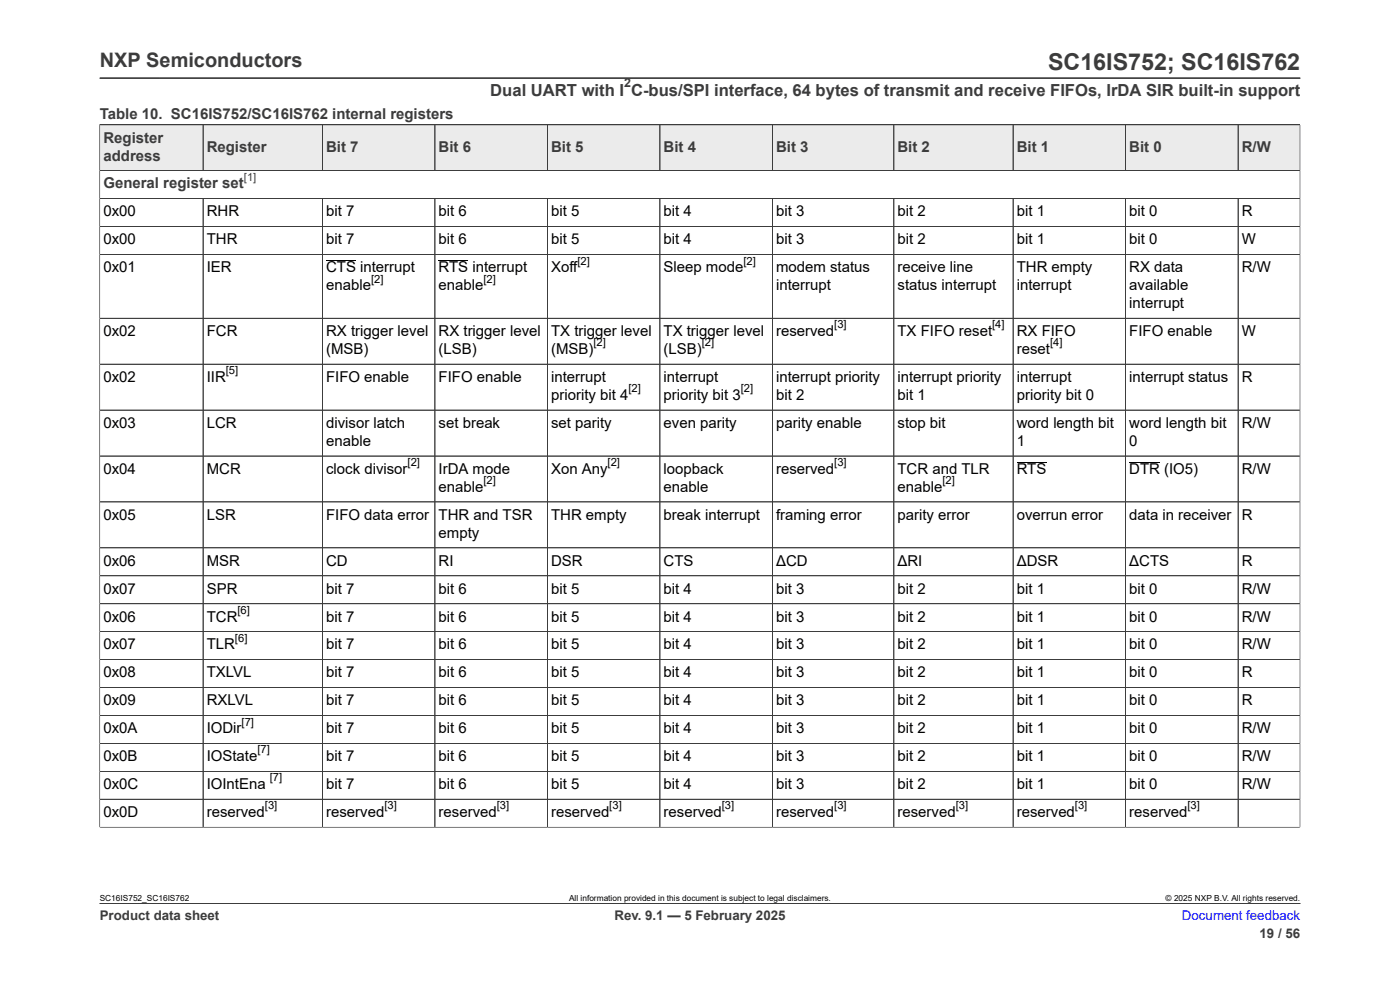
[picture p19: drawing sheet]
<svg xmlns="http://www.w3.org/2000/svg" width="297mm" height="210mm" viewBox="0 0 297 210" stroke-linecap="round" stroke-linejoin="round" font-family="sans-serif">
<defs><g id="words">
<text font-size="4.9" fill="#3c3c3c" x="222.3" y="14.8">SC16IS752; SC16IS762</text>
<text font-size="4.2" fill="#3c3c3c" x="21.2" y="14.2">NXP Semiconductors</text>
<text font-size="3.5" fill="#3c3c3c" x="104" y="20.3">Dual UART with I C-bus/SPI interface, 64 bytes of transmit and receive FIFOs, IrDA SIR built-in support</text>
<g font-size="3.2" fill="#3c3c3c">
<text x="21.2" y="25.3">Table 10. SC16IS752/SC16IS762 internal registers</text>
<text x="21.9" y="30.2">Register</text>
<text x="21.9" y="34.1">address</text>
<text x="43.9" y="32.1">Register</text>
<text x="69.2" y="32.1">Bit 7</text>
<text x="93" y="32.1">Bit 6</text>
<text x="116.9" y="32.1">Bit 5</text>
<text x="140.8" y="32.1">Bit 4</text>
<text x="164.6" y="32.1">Bit 3</text>
<text x="190.4" y="32.1">Bit 2</text>
<text x="215.7" y="32.1">Bit 1</text>
<text x="239.6" y="32.1">Bit 0</text>
<text x="263.4" y="32.1">R/W</text>
<text x="21.9" y="40">General register set</text>
</g>
<g font-size="3.2">
<text x="21.9" y="45.9">0x00</text>
<text x="43.9" y="45.9">RHR</text>
<text x="69.2" y="45.9">bit 7</text>
<text x="93" y="45.9">bit 6</text>
<text x="116.9" y="45.9">bit 5</text>
<text x="140.8" y="45.9">bit 4</text>
<text x="164.6" y="45.9">bit 3</text>
<text x="190.4" y="45.9">bit 2</text>
<text x="215.7" y="45.9">bit 1</text>
<text x="239.6" y="45.9">bit 0</text>
<text x="263.4" y="45.9">R</text>
<text x="21.9" y="51.8">0x00</text>
<text x="43.9" y="51.8">THR</text>
<text x="69.2" y="51.8">bit 7</text>
<text x="93" y="51.8">bit 6</text>
<text x="116.9" y="51.8">bit 5</text>
<text x="140.8" y="51.8">bit 4</text>
<text x="164.6" y="51.8">bit 3</text>
<text x="190.4" y="51.8">bit 2</text>
<text x="215.7" y="51.8">bit 1</text>
<text x="239.6" y="51.8">bit 0</text>
<text x="263.4" y="51.8">W</text>
<text x="21.9" y="57.8">0x01</text>
<text x="43.9" y="57.8">IER</text>
<text x="69.2" y="57.8">CTS interrupt</text>
<text x="93" y="57.8">RTS interrupt</text>
<text x="116.9" y="57.8">Xoff</text>
<text x="140.8" y="57.8">Sleep mode</text>
<text x="164.6" y="57.8">modem status</text>
<text x="190.4" y="57.8">receive line</text>
<text x="215.7" y="57.8">THR empty</text>
<text x="239.6" y="57.8">RX data</text>
<text x="263.4" y="57.8">R/W</text>
<text x="69.2" y="61.6">enable</text>
<text x="93" y="61.6">enable</text>
<text x="164.6" y="61.6">interrupt</text>
<text x="190.4" y="61.6">status interrupt</text>
<text x="215.7" y="61.6">interrupt</text>
<text x="239.6" y="61.6">available</text>
<text x="239.6" y="65.4">interrupt</text>
<text x="21.9" y="71.3">0x02</text>
<text x="43.9" y="71.3">FCR</text>
<text x="69.2" y="71.3">RX trigger level</text>
<text x="93" y="71.3">RX trigger level</text>
<text x="116.9" y="71.3">TX trigger level</text>
<text x="140.8" y="71.3">TX trigger level</text>
<text x="164.6" y="71.3">reserved</text>
<text x="190.4" y="71.3">TX FIFO reset</text>
<text x="215.7" y="71.3">RX FIFO</text>
<text x="239.6" y="71.3">FIFO enable</text>
<text x="263.4" y="71.3">W</text>
<text x="69.2" y="75.1">(MSB)</text>
<text x="93" y="75.1">(LSB)</text>
<text x="116.9" y="75.1">(MSB)</text>
<text x="140.8" y="75.1">(LSB)</text>
<text x="215.7" y="75.1">reset</text>
<text x="21.9" y="81">0x02</text>
<text x="43.9" y="81">IIR</text>
<text x="69.2" y="81">FIFO enable</text>
<text x="93" y="81">FIFO enable</text>
<text x="116.9" y="81">interrupt</text>
<text x="140.8" y="81">interrupt</text>
<text x="164.6" y="81">interrupt priority</text>
<text x="190.4" y="81">interrupt priority</text>
<text x="215.7" y="81">interrupt</text>
<text x="239.6" y="81">interrupt status</text>
<text x="263.4" y="81">R</text>
<text x="116.9" y="84.9">priority bit 4</text>
<text x="140.8" y="84.9">priority bit 3</text>
<text x="164.6" y="84.9">bit 2</text>
<text x="190.4" y="84.9">bit 1</text>
<text x="215.7" y="84.9">priority bit 0</text>
<text x="21.9" y="90.8">0x03</text>
<text x="43.9" y="90.8">LCR</text>
<text x="69.2" y="90.8">divisor latch</text>
<text x="69.2" y="94.6">enable</text>
<text x="93" y="90.8">set break</text>
<text x="116.9" y="90.8">set parity</text>
<text x="140.8" y="90.8">even parity</text>
<text x="164.6" y="90.8">parity enable</text>
<text x="190.4" y="90.8">stop bit</text>
<text x="215.7" y="90.8">word length bit</text>
<text x="215.7" y="94.6">1</text>
<text x="239.6" y="90.8">word length bit</text>
<text x="239.6" y="94.6">0</text>
<text x="263.4" y="90.8">R/W</text>
<text x="21.9" y="100.5">0x04</text>
<text x="43.9" y="100.5">MCR</text>
<text x="69.2" y="100.5">clock divisor</text>
<text x="93" y="100.5">IrDA mode</text>
<text x="116.9" y="100.5">Xon Any</text>
<text x="140.8" y="100.5">loopback</text>
<text x="164.6" y="100.5">reserved</text>
<text x="190.4" y="100.5">TCR and TLR</text>
<text x="215.7" y="100.5">RTS</text>
<text x="239.6" y="100.5">DTR (IO5)</text>
<text x="263.4" y="100.5">R/W</text>
<text x="93" y="104.3">enable</text>
<text x="140.8" y="104.3">enable</text>
<text x="190.4" y="104.3">enable</text>
<text x="21.9" y="110.3">0x05</text>
<text x="43.9" y="110.3">LSR</text>
<text x="69.2" y="110.3">FIFO data error</text>
<text x="93" y="110.3">THR and TSR</text>
<text x="116.9" y="110.3">THR empty</text>
<text x="140.8" y="110.3">break interrupt</text>
<text x="164.6" y="110.3">framing error</text>
<text x="190.4" y="110.3">parity error</text>
<text x="215.7" y="110.3">overrun error</text>
<text x="239.6" y="110.3">data in receiver</text>
<text x="263.4" y="110.3">R</text>
<text x="21.9" y="120">0x06</text>
<text x="43.9" y="120">MSR</text>
<text x="69.2" y="120">CD</text>
<text x="93" y="114.1">empty</text>
<text x="93" y="120">RI</text>
<text x="116.9" y="120">DSR</text>
<text x="140.8" y="120">CTS</text>
<text x="164.6" y="120">ΔCD</text>
<text x="190.4" y="120">ΔRI</text>
<text x="215.7" y="120">ΔDSR</text>
<text x="239.6" y="120">ΔCTS</text>
<text x="263.4" y="120">R</text>
<text x="21.9" y="125.9">0x07</text>
<text x="43.9" y="125.9">SPR</text>
<text x="69.2" y="125.9">bit 7</text>
<text x="93" y="125.9">bit 6</text>
<text x="116.9" y="125.9">bit 5</text>
<text x="140.8" y="125.9">bit 4</text>
<text x="164.6" y="125.9">bit 3</text>
<text x="190.4" y="125.9">bit 2</text>
<text x="215.7" y="125.9">bit 1</text>
<text x="239.6" y="125.9">bit 0</text>
<text x="263.4" y="125.9">R/W</text>
<text x="21.9" y="131.8">0x06</text>
<text x="43.9" y="131.8">TCR</text>
<text x="69.2" y="131.8">bit 7</text>
<text x="93" y="131.8">bit 6</text>
<text x="116.9" y="131.8">bit 5</text>
<text x="140.8" y="131.8">bit 4</text>
<text x="164.6" y="131.8">bit 3</text>
<text x="190.4" y="131.8">bit 2</text>
<text x="215.7" y="131.8">bit 1</text>
<text x="239.6" y="131.8">bit 0</text>
<text x="263.4" y="131.8">R/W</text>
<text x="21.9" y="137.8">0x07</text>
<text x="43.9" y="137.8">TLR</text>
<text x="69.2" y="137.8">bit 7</text>
<text x="93" y="137.8">bit 6</text>
<text x="116.9" y="137.8">bit 5</text>
<text x="140.8" y="137.8">bit 4</text>
<text x="164.6" y="137.8">bit 3</text>
<text x="190.4" y="137.8">bit 2</text>
<text x="215.7" y="137.8">bit 1</text>
<text x="239.6" y="137.8">bit 0</text>
<text x="263.4" y="137.8">R/W</text>
<text x="21.9" y="143.7">0x08</text>
<text x="43.9" y="143.7">TXLVL</text>
<text x="69.2" y="143.7">bit 7</text>
<text x="93" y="143.7">bit 6</text>
<text x="116.9" y="143.7">bit 5</text>
<text x="140.8" y="143.7">bit 4</text>
<text x="164.6" y="143.7">bit 3</text>
<text x="190.4" y="143.7">bit 2</text>
<text x="215.7" y="143.7">bit 1</text>
<text x="239.6" y="143.7">bit 0</text>
<text x="263.4" y="143.7">R</text>
<text x="21.9" y="149.6">0x09</text>
<text x="43.9" y="149.6">RXLVL</text>
<text x="69.2" y="149.6">bit 7</text>
<text x="93" y="149.6">bit 6</text>
<text x="116.9" y="149.6">bit 5</text>
<text x="140.8" y="149.6">bit 4</text>
<text x="164.6" y="149.6">bit 3</text>
<text x="190.4" y="149.6">bit 2</text>
<text x="215.7" y="149.6">bit 1</text>
<text x="239.6" y="149.6">bit 0</text>
<text x="263.4" y="149.6">R</text>
<text x="21.9" y="155.6">0x0A</text>
<text x="43.9" y="155.6">IODir</text>
<text x="69.2" y="155.6">bit 7</text>
<text x="93" y="155.6">bit 6</text>
<text x="116.9" y="155.6">bit 5</text>
<text x="140.8" y="155.6">bit 4</text>
<text x="164.6" y="155.6">bit 3</text>
<text x="190.4" y="155.6">bit 2</text>
<text x="215.7" y="155.6">bit 1</text>
<text x="239.6" y="155.6">bit 0</text>
<text x="263.4" y="155.6">R/W</text>
<text x="21.9" y="161.5">0x0B</text>
<text x="43.9" y="161.5">IOState</text>
<text x="69.2" y="161.5">bit 7</text>
<text x="93" y="161.5">bit 6</text>
<text x="116.9" y="161.5">bit 5</text>
<text x="140.8" y="161.5">bit 4</text>
<text x="164.6" y="161.5">bit 3</text>
<text x="190.4" y="161.5">bit 2</text>
<text x="215.7" y="161.5">bit 1</text>
<text x="239.6" y="161.5">bit 0</text>
<text x="263.4" y="161.5">R/W</text>
<text x="21.9" y="167.4">0x0C</text>
<text x="43.9" y="167.4">IOIntEna</text>
<text x="69.2" y="167.4">bit 7</text>
<text x="93" y="167.4">bit 6</text>
<text x="116.9" y="167.4">bit 5</text>
<text x="140.8" y="167.4">bit 4</text>
<text x="164.6" y="167.4">bit 3</text>
<text x="190.4" y="167.4">bit 2</text>
<text x="215.7" y="167.4">bit 1</text>
<text x="239.6" y="167.4">bit 0</text>
<text x="263.4" y="167.4">R/W</text>
<text x="21.9" y="173.3">0x0D</text>
<text x="43.9" y="173.3">reserved</text>
<text x="69.2" y="173.3">reserved</text>
<text x="93" y="173.3">reserved</text>
<text x="116.9" y="173.3">reserved</text>
<text x="140.8" y="173.3">reserved</text>
<text x="164.6" y="173.3">reserved</text>
<text x="190.4" y="173.3">reserved</text>
<text x="215.7" y="173.3">reserved</text>
<text x="239.6" y="173.3">reserved</text>
</g>
<g font-size="2.8" fill="#3c3c3c">
<text x="21.2" y="195.2">Product data sheet</text>
<text x="130.3" y="195.2">Rev. 9.1 — 5 February 2025</text>
<text x="267.2" y="199">19 / 56</text>
</g>
<text font-size="2.8" fill="#00f" x="250.7" y="195.2">Document feedback</text>
<text font-size="2.6" fill="#3c3c3c" x="132.4" y="18.5">2</text>
<text font-size="2.4" fill="#3c3c3c" x="51.7" y="38.3">[1]</text>
<g font-size="2.4">
<text x="78.7" y="59.9">[2]</text>
<text x="102.6" y="59.9">[2]</text>
<text x="122.5" y="56.1">[2]</text>
<text x="157.7" y="56.1">[2]</text>
<text x="177" y="69.7">[3]</text>
<text x="210.5" y="69.7">[4]</text>
<text x="125.9" y="73.5">[2]</text>
<text x="148.9" y="73.5">[2]</text>
<text x="222.8" y="73.5">[4]</text>
<text x="47.9" y="79.4">[5]</text>
<text x="133.3" y="83.2">[2]</text>
<text x="157.2" y="83.2">[2]</text>
<text x="86.5" y="98.9">[2]</text>
<text x="128.9" y="98.9">[2]</text>
<text x="177" y="98.9">[3]</text>
<text x="102.6" y="102.7">[2]</text>
<text x="199.9" y="102.7">[2]</text>
<text x="50.4" y="130.2">[6]</text>
<text x="49.9" y="136.1">[6]</text>
<text x="51.3" y="153.9">[7]</text>
<text x="54.6" y="159.8">[7]</text>
<text x="57.3" y="165.8">[7]</text>
<text x="56.2" y="171.7">[3]</text>
<text x="81.5" y="171.7">[3]</text>
<text x="105.4" y="171.7">[3]</text>
<text x="129.3" y="171.7">[3]</text>
<text x="153.1" y="171.7">[3]</text>
<text x="177" y="171.7">[3]</text>
<text x="202.8" y="171.7">[3]</text>
<text x="228" y="171.7">[3]</text>
<text x="251.9" y="171.7">[3]</text>
</g>
<g font-size="1.8">
<text x="21.2" y="191.1">SC16IS752_SC16IS762</text>
<text x="120.7" y="191.1">All information provided in this document is subject to legal disclaimers.</text>
<text x="247.3" y="191.1">© 2025 NXP B.V. All rights reserved.</text>
</g>
</g></defs>
<path d="M21.2 16.6h254.6M21.2 26.5h254.6" fill="none" stroke="#3c3c3c" stroke-width=".21"/>
<path d="M21.2 26.5h21.8v9.6h-21.8z" fill="#ebebeb"/>
<path d="M21.2 26.5h21.9v9.7h-21.9z" fill="none" stroke="#3c3c3c" stroke-width=".21"/>
<path d="M43.2 26.5h25.1v9.6h-25.1z" fill="#ebebeb"/>
<path d="M43.1 26.5h25.3v9.7h-25.3z" fill="none" stroke="#3c3c3c" stroke-width=".21"/>
<path d="M68.5 26.5h23.7v9.6h-23.7z" fill="#ebebeb"/>
<path d="M68.4 26.5h23.9v9.7h-23.9z" fill="none" stroke="#3c3c3c" stroke-width=".21"/>
<path d="M92.3 26.5h23.8v9.6h-23.8z" fill="#ebebeb"/>
<path d="M92.3 26.5h23.8v9.7h-23.8z" fill="none" stroke="#3c3c3c" stroke-width=".21"/>
<path d="M116.2 26.5h23.7v9.6h-23.7z" fill="#ebebeb"/>
<path d="M116.1 26.5h23.9v9.7h-23.9z" fill="none" stroke="#3c3c3c" stroke-width=".21"/>
<path d="M140.1 26.5h23.7v9.6h-23.7z" fill="#ebebeb"/>
<path d="M140 26.5h23.9v9.7h-23.9z" fill="none" stroke="#3c3c3c" stroke-width=".21"/>
<path d="M163.9 26.5h25.7v9.6h-25.7z" fill="#ebebeb"/>
<path d="M163.9 26.5h25.7v9.7h-25.7z" fill="none" stroke="#3c3c3c" stroke-width=".21"/>
<path d="M189.7 26.5h25.2v9.6h-25.2z" fill="#ebebeb"/>
<path d="M189.6 26.5h25.3v9.7h-25.3z" fill="none" stroke="#3c3c3c" stroke-width=".21"/>
<path d="M215 26.5h23.7v9.6h-23.7z" fill="#ebebeb"/>
<path d="M214.9 26.5h23.9v9.7h-23.9z" fill="none" stroke="#3c3c3c" stroke-width=".21"/>
<path d="M238.9 26.5h23.7v9.6h-23.7z" fill="#ebebeb"/>
<path d="M238.8 26.5h23.9v9.7h-23.9z" fill="none" stroke="#3c3c3c" stroke-width=".21"/>
<path d="M262.7 26.5h13v9.6h-13z" fill="#ebebeb"/>
<g fill="none" stroke="#3c3c3c" stroke-width=".21">
<path d="M21.2 26.5h254.6v149M21.2 26.5v149M43.1 26.5v9.6M68.4 26.5v9.6M92.3 26.5v9.6M116.1 26.5v9.6M140 26.5v9.6M163.9 26.5v9.6M189.6 26.5v9.6M214.9 26.5v9.6M238.8 26.5v9.6M262.7 26.5v9.7"/>
<path d="M275.8 36.2h-254.6M21.2 48h254.6M21.2 54h254.6M43.1 42.1v133.4M68.4 42.1v133.4M92.3 42.1v133.4M116.1 42.1v133.4M140 42.1v133.4M163.9 42.1v133.4M189.6 42.1v133.4M214.9 42.1v133.4M238.8 42.1v133.4"/>
<path d="M262.7 42.1v133.4M275.8 42.1h-254.6M21.2 77.3h254.6M275.8 67.5h-254.6M275.8 87h-254.6M275.8 96.7h-254.6M275.8 106.5h-254.6M275.8 116.2h-254.6M21.2 122.1h254.6M21.2 128.1h254.6M21.2 139.9h254.6M275.8 134h-254.6"/>
<path d="M21.2 151.8h254.6M21.2 157.7h254.6M275.8 145.8h-254.6M21.1 175.5h254.8M21.2 169.5h254.6M275.8 163.6h-254.6M21.2 191.7h254.6"/>
</g>
<path d="M69.2 55.3h6.3M93 55.3h6.3M215.7 98h6.3M239.6 98h6.5" fill="none" stroke="#000" stroke-width=".21"/>
<use href="#words"/>
</svg>
